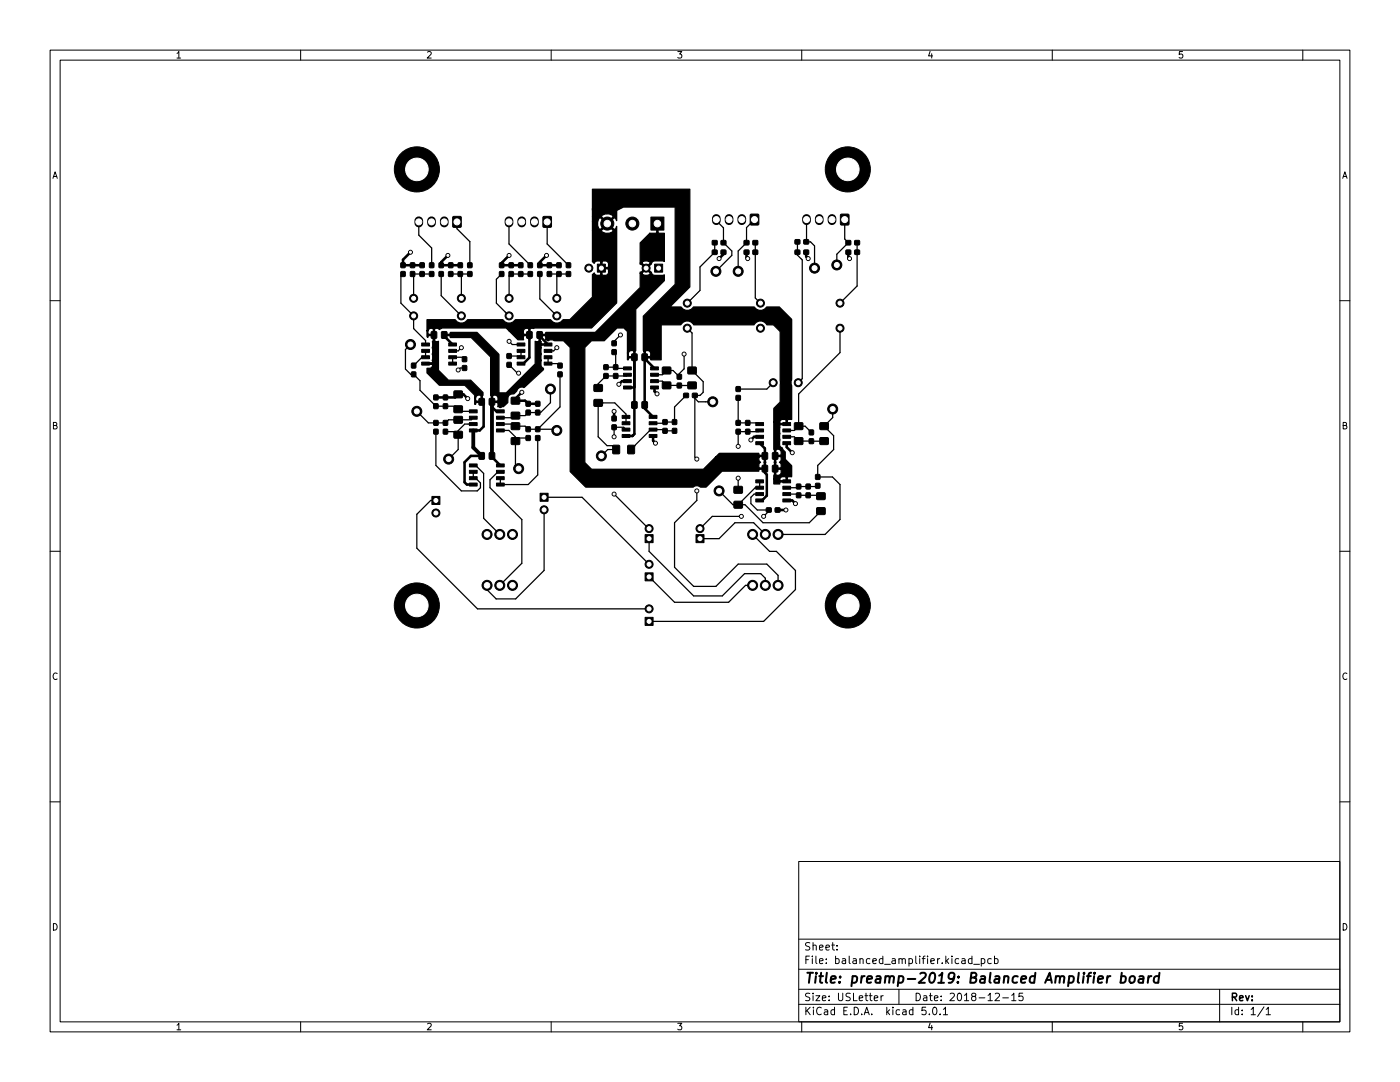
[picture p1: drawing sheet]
<svg xmlns="http://www.w3.org/2000/svg" width="279mm" height="216mm" viewBox="0 0 279 216" stroke-linecap="round" stroke-linejoin="round" font-family="sans-serif">
<defs><g id="words">
<text font-size="2.8" x="160.4" y="196.2">Title: preamp-2019: Balanced Amplifier board</text>
<g font-size="2.1">
<text x="160.4" y="189.7">Sheet:</text>
<text x="160.4" y="192.4">File: balanced_amplifier.kicad_pcb</text>
<text x="160.4" y="202.5">KiCad E.D.A. kicad 5.0.1</text>
<text x="160.4" y="199.7">Size: USLetter</text>
<text x="182.4" y="199.7">Date: 2018-12-15</text>
<text x="245.4" y="199.7">Rev:</text>
<text x="245.4" y="202.5">Id: 1/1</text>
</g>
<g font-size="1.8">
<text x="35" y="11.6">1</text>
<text x="85" y="11.6">2</text>
<text x="135" y="11.6">3</text>
<text x="185" y="11.6">4</text>
<text x="235" y="11.6">5</text>
<text x="10.3" y="35.6">A</text>
<text x="267.7" y="35.6">A</text>
<text x="10.3" y="85.7">B</text>
<text x="267.7" y="85.7">B</text>
<text x="10.3" y="135.6">C</text>
<text x="267.7" y="135.6">C</text>
<text x="10.3" y="185.7">D</text>
<text x="267.7" y="185.7">D</text>
<text x="35" y="205.6">1</text>
<text x="85" y="205.6">2</text>
<text x="135" y="205.6">3</text>
<text x="185" y="205.6">4</text>
<text x="235" y="205.6">5</text>
</g>
</g></defs>
<g fill="none" stroke="#000" stroke-width=".2">
<path d="M10 10h259.4v195.9h-259.4zM12 12h255.4v191.9h-255.4zM60 10v2M110 10v2M160 10v2M210 10v2M260 10v2M10 60h2M267.4 60h2M10 110h2M267.4 110h2M10 160h2"/>
<path d="M267.4 160h2M159.4 171.9h108v32h-108zM159.4 197.4h108M159.4 193.4h108M159.4 187.4h108M167 189.4v.2M167 188.7v.1M174.5 199.2l.7-.2-.1-.3h-.4l-.2 .2v.7h.6M175.8 198.7v1M176.3 198.7l-.5 .3M179.4 197.4v3M194 191.4l-.5-.1-.2 .3 .1 .6h.6"/>
<path d="M194 190.8v1.5M194.3 192.4h1.2M195.8 191.4l.5-.1 .2 .3-.1 .6h-.6M195.8 191.3v1.5M197.8 191.4l-.4-.1-.3 .3 .2 .6h.5M198.5 191.4l.4-.1 .3 .3-.2 .6h-.5M198.5 190.8v1.5M198.6 198.3l.6-.1 .3 .4-1 1.1h1M200.1 199.1h1.2M201.9 198.6l.4-.4v1.5M201.9 199.7h.9M204.1 198.2h-.7l-.1 .7 .2-.2 .5 .1 .2 .2-.1 .5-.2 .2-.6-.2"/>
<path d="M243.4 197.4v6.5M60 203.9v2M110 203.9v2M159.4 200.4h108M160 203.9v2M184.8 201h-.8v.7l.2-.2 .5 .1 .1 .2v.5l-.3 .2-.5-.2M185.5 202.3v.2M186.3 201h.2a.8 .8 0 0 1 .5 .7 .8 .8 0 0 1-.5 .8 1 1 0 0 1-.2-1.5zM187.6 202.3v.2M188.3 201.4l.4-.4v1.5M188.3 202.5h.8M210 203.9v2"/>
<path d="M252.3 200.9l-1.3 1.9M252.7 201.4l.4-.4v1.5M252.7 202.5h.8M260 203.9v2"/>
</g>
<path d="M223.8 194.9h.7l.2 .3-.1 .5a.66 .66 0 0 1-1 .3M223.9 194.1l-.3 2M225.6 195a.52 .52 0 0 1 .5-.2 .52 .52 0 0 1 .4 .4l-.2 .7a.52 .52 0 0 1-.5 .2 .52 .52 0 0 1-.4-.4zM227.4 194.9h.8l-.1 1.2M228.2 195.2l-.7 .1a.4 .4 0 0 0-.3 .4 .4 .4 0 0 0 .2 .4l.7-.1M229.2 194.8l-.1 1.3M229.8 194.8l-.4 .1-.2 .3M231.3 194.9a.66 .66 0 0 0-1 .3l-.1 .5 .2 .3h.8M231.4 194.1l-.3 2" fill="none" stroke="#000" stroke-width=".4"/>
<g fill="#000" stroke="#000" stroke-width=".2">
<path d="M80 54.2h.9l-.1 .9h-.8zM80 52.5h.9l-.1 .9h-.8zM81.9 52.5h.9l-.1 .9h-.8zM81.9 54.2h.9l-.1 .9h-.8zM83.8 52.5h.9l-.1 .9h-.8zM83.8 54.2h.9l-.1 .9h-.8zM85.7 54.2h.9l-.1 .9h-.8zM85.7 52.5h.9l-.1 .9h-.8zM87.6 54.2h.9l-.1 .9h-.8zM87.6 52.5h.9l-.1 .9h-.8zM89.5 54.2h.9l-.1 .9h-.8zM89.5 52.5h.9l-.1 .9h-.8z"/>
<path d="M90.4 43.2l1.6 .1 .1 1.8-.1 .2h-1.6zM91.5 52.5h.8l-.1 .9h-.8zM91.5 54.2h.8l-.1 .9h-.8zM93.4 52.5h.8v.9h-.9zM93.4 54.2h.8v.9h-.9zM99.7 52.5h.8v.9h-.8zM99.7 54.2h.8v.9h-.8zM101.6 52.5h.8v.9h-.8zM101.6 54.2h.8v.9h-.8zM103.5 54.2h.8v.9h-.8zM103.5 52.5h.8v.9h-.8zM105.4 54.2h.9l-.1 .9h-.8z"/>
<path d="M105.4 52.5h.9l-.1 .9h-.8zM107.3 54.2h.9l-.1 .9h-.8zM107.3 52.5h.9l-.1 .9h-.8zM108.4 43.2l1.6 .1v2h-1.6zM109.2 54.2h.9l-.1 .9h-.8zM109.2 52.5h.9l-.1 .9h-.8zM111.1 54.2h.9l-.1 .9h-.8zM111.1 52.5h.9l-.1 .9h-.8zM113 52.5h.9l-.1 .9h-.8zM113 54.2h.9l-.1 .9h-.8zM119.2 52.7h1.6v1.6h-1.6zM130.6 52.7h1.6v1.6h-1.6z"/>
<path d="M129.9 43.3h2.6v2.6h-2.6zM142.2 49.9h.9v.8l-.9 .1zM142.2 48h.9v.8h-.9zM143.9 49.9h.9l.1 .8-1 .1zM143.9 48h.9l.1 .8h-1zM148.5 49.9h.9l.1 .8-1 .1zM148.5 48h.9l.1 .8h-1zM150.3 49.9h.9v.8l-.9 .1zM150.3 48h.9v.8h-.9zM149.8 42.8h1.6v2.1l-1.6-.1zM158.7 49.9h.9v.8l-.9 .1zM158.7 47.9l.9-.1v.8l-.9 .1z"/>
<path d="M160.4 49.9h.9l.1 .8-.9 .1zM160.4 47.9l.9-.1 .1 .8-.9 .1zM167.8 42.8h1.6v2.1l-1.6-.1zM168.8 49.9h.9l.1 .8-.9 .1zM168.8 48h.9l.1 .8h-.9zM170.6 49.9h.9v.8l-.9 .1zM170.6 48h.9v.8h-.9zM82.1 72.5h.9l-.1 .9h-.8zM82.1 74.2l.9 .1-.1 .9-.8-.1zM84.2 68.4h1.5v.6h-1.5zM84.2 69.7h1.5v.6h-1.5zM84.2 71h1.5v.6h-1.5z"/>
<path d="M84.2 72.3h1.5v.6h-1.5zM86.1 66.2h1v1.3l-1-.1zM86.6 78.8l.8 .1v.9l-.8-.1zM88.2 66.2h1l-.1 1.3-1-.1zM88.5 78.8l.8 .1v.9l-.8-.1zM89.6 72.3h1.5v.6h-1.5zM89.6 71h1.5v.6h-1.5zM89.6 69.7h1.5v.6h-1.5zM89.6 68.4h1.5v.6h-1.5zM90.6 78h1.6l.1 1.3h-1.6zM92.3 73h.8v.9h-.8zM92.3 71.2h.8v1l-.8-.1z"/>
<path d="M95.6 79.5l1 .1v1.2h-1zM97.7 79.5l1 .1v1.2h-1zM101.2 72.3l.8 .1v.9l-.8-.1zM101.2 70.6h.8v.9h-.8zM102.1 79.3h1.6v1.3h-1.6zM103.2 72.3h1.6v.6h-1.6zM103.2 71h1.6v.6h-1.6zM103.2 69.7h1.6v.6h-1.6zM103.2 68.4h1.6v.6h-1.6zM105.2 66.2h1l-.1 1.3-1-.1zM107.2 66.2h1v1.3l-1-.1zM108.6 68.4h1.6v.6h-1.6z"/>
<path d="M108.6 69.7h1.6v.6h-1.6zM108.6 71h1.6v.6h-1.6zM108.6 72.3h1.6v.6h-1.6zM111.4 72.5h.8l-.1 .9h-.8zM111.4 74.2l.8 .1-.1 .9-.8-.1zM118.6 79.8l1.6-.1v1.3h-1.6zM118.6 76.8h1.6v1.2l-1.6 .1zM120.5 72.8h.9l-.1 .9h-.8zM120.5 74.6h.9l-.1 .9h-.8zM122.1 69.8h.9l-.1 .9h-.8zM122.1 68l.9 .1-.1 .9-.8-.1zM122.5 74.6h.8v.9h-.8z"/>
<path d="M122.5 72.8h.8v.9h-.8zM124.4 77h1.6v.6h-1.6zM124.4 75.7h1.6v.6h-1.6zM124.4 74.5h1.6v.6h-1.6zM124.4 73.2h1.6v.6h-1.6zM126.1 70.7h1v1.2h-1zM128.2 70.7h1l-.1 1.2h-1zM129.8 73.2h1.6v.6h-1.6zM129.8 74.5h1.6v.6h-1.6zM129.8 75.7h1.6v.6h-1.6zM129.8 77h1.6v.6h-1.6zM132.2 76.3l1.6-.1 .1 1.3-1.6 .1z"/>
<path d="M132.2 73.3h1.6l.1 1.2-1.6 .1zM135.2 74.7h.8v.9h-.8zM135.2 76.5h.8v.9h-.8zM136.5 78.5h.9v.8h-.9zM137.3 76.3l1.6-.1v1.3l-1.6 .1zM137.3 73.3h1.6v1.2l-1.6 .1zM138.2 78.5h.9v.8h-.9zM146.9 78.9h.8v1l-.8-.1zM146.9 77.2h.8v.9h-.8zM86.2 99.1h1.6v1.6h-1.6zM86.6 83.9h.8v1l-.8-.1zM86.6 85.7h.8v.9h-.8z"/>
<path d="M86.6 80.6h.8v.9h-.8zM88.5 83.9h.8v1l-.8-.1zM88.5 85.7h.8v.9h-.8zM88.5 80.6h.8v.9h-.8zM90.6 83.1h1.6l.1 1.3h-1.6zM90.6 86.1h1.6l.1 1.3h-1.6zM90.6 81h1.6l.1 1.3h-1.6zM93.7 85.6h1.5v.6h-1.5zM93.7 84.3h1.5v.6h-1.5zM93.7 83.1h1.5v.6h-1.5zM93.7 81.8h1.5v.6h-1.5zM93.7 92.6h1.5v.6h-1.5z"/>
<path d="M93.7 93.8h1.5v.6h-1.5zM93.7 95.1h1.5v.6h-1.5zM93.7 96.4h1.5v.6h-1.5zM95.6 90.3l1 .1v1.2h-1zM97.7 90.3l1 .1v1.2h-1zM99.1 81.8h1.5v.6h-1.5zM99.1 83.1h1.5v.6h-1.5zM99.1 84.3h1.5v.6h-1.5zM99.1 85.6h1.5v.6h-1.5zM99.1 96.4h1.5v.6h-1.5zM99.1 95.1h1.5v.6h-1.5zM99.1 93.8h1.5v.6h-1.5z"/>
<path d="M99.1 92.6h1.5v.6h-1.5zM102.1 87.4h1.6v1.2l-1.6 .1zM102.1 84.4h1.6v1.3h-1.6zM102.1 82.3h1.6v1.3h-1.6zM105 86.9l.8 .1v.9l-.8-.1zM105 85.2h.8v.9h-.8zM105 81.9h.8v.9h-.8zM105 80.1h.8v.9h-.8zM106.9 86.9l.8 .1v.9l-.8-.1zM106.9 85.2h.8v.9h-.8zM106.9 80.1h.8v.9h-.8zM106.9 81.9h.8v.9h-.8z"/>
<path d="M107.8 98.4h1.6v1.6h-1.6zM122.1 84.8h.9l-.1 .9h-.8zM122.1 83l.9 .1-.1 .9-.8-.1zM122.3 88.9h1.3v1.6h-1.3zM124.2 82.9h1.5v.6h-1.5zM124.2 84.2h1.5v.6h-1.5zM124.2 85.4h1.5v.6h-1.5zM124.2 86.7h1.5v.6h-1.5zM125.3 88.9h1.3v1.6h-1.3zM126.1 80.2h1v1.3l-1-.1zM128.2 80.2h1l-.1 1.3-1-.1zM129.6 86.7h1.5v.6h-1.5z"/>
<path d="M129.6 85.4h1.5v.6h-1.5zM129.6 84.2h1.5v.6h-1.5zM129.6 82.9h1.5v.6h-1.5zM132.3 83.8h.8v.9h-.8zM132.3 85.5h.8v.9h-.8zM134.2 85.5h.8v.9h-.8zM134.2 83.8h.8v.9h-.8zM146.9 85.7h.8v.9h-.8zM146.9 83.9h.8v1l-.8-.1zM146.5 97.1h1.6v1.3h-1.6zM148.8 85.7h.8v.9h-.8zM148.8 83.9h.8v1l-.8-.1z"/>
<path d="M150.8 95.8h1.6v.6h-1.6zM150.8 97h1.6v.6h-1.6zM150.8 98.3h1.6v.6h-1.6zM150.8 88.1h1.6v.6h-1.6zM150.8 86.9h1.6v.6h-1.6zM150.8 85.6h1.6v.6h-1.6zM150.8 84.3h1.6v.6h-1.6zM152.1 92.9h1.1l-.1 1.3-1-.1zM152.1 90.3l1.1 .1-.1 1.2h-1zM154.2 92.9h1v1.3l-1-.1zM154.2 90.3l1 .1v1.2h-1zM156.2 98.3h1.6v.6h-1.6z"/>
<path d="M156.2 97h1.6v.6h-1.6zM156.2 95.8h1.6v.6h-1.6zM156.2 84.3h1.6v.6h-1.6zM156.2 85.6h1.6v.6h-1.6zM156.2 86.9h1.6v.6h-1.6zM156.2 88.1h1.6v.6h-1.6zM159 96.6h.8v1l-.8-.1zM159 98.4h.8v.9h-.8zM158.6 87.4h1.6v1.2l-1.6 .1zM158.6 84.4h1.6v1.3h-1.6zM160.9 96.6h.8v1l-.8-.1zM160.9 98.4h.8v.9h-.8z"/>
<path d="M161.5 87.6h.8v.9h-.8zM161.5 85.8h.8v1l-.8-.1zM162.8 96.5h.8v.9h-.8zM162.8 94.7h.8v.9h-.8zM163 98.4h1.6v1.2l-1.6 .1zM163.7 87.4h1.5l.1 1.2-1.6 .1zM163.7 84.4h1.5l.1 1.3h-1.6zM128.7 114.3h1.6v1.6h-1.6zM128.7 106.7h1.6v1.6h-1.6zM138.9 106.7h1.6v1.6h-1.6zM146.5 100.1h1.6v1.2l-1.6 .1zM150.8 99.6h1.6v.6h-1.6z"/>
<path d="M153 101.4l.9-.1v.9h-.9zM154.7 101.4l.9-.1 .1 .9h-1zM156.2 99.6h1.6v.6h-1.6zM163 101.3h1.6v1.3h-1.6zM128.7 123.2h1.6v1.6h-1.6z"/>
<circle cx="83.2" cy="33.8" r="4.5"/>
<circle cx="169.2" cy="33.8" r="4.5"/>
<circle cx="81.9" cy="50.3" r=".4"/>
<circle cx="82.5" cy="59.5" r=".8"/>
<circle cx="89.4" cy="51" r=".4"/>
<circle cx="92.1" cy="59.5" r=".8"/>
<circle cx="101.6" cy="51" r=".4"/>
<circle cx="101.6" cy="59.5" r=".8"/>
<circle cx="109.1" cy="51" r=".4"/>
<circle cx="111.1" cy="59.5" r=".8"/>
<circle cx="117.5" cy="53.5" r=".8"/>
<circle cx="121.2" cy="44.6" r="1.3"/>
<circle cx="126.2" cy="44.6" r="1.3"/>
<circle cx="128.9" cy="53.5" r=".8"/>
<circle cx="142.9" cy="54.1" r="1"/>
<circle cx="143.5" cy="51.6" r=".4"/>
<circle cx="147.3" cy="54.1" r="1"/>
<circle cx="149.2" cy="51.6" r=".4"/>
<circle cx="161.3" cy="51.6" r=".4"/>
<circle cx="162.6" cy="53.5" r="1"/>
<circle cx="167" cy="52.9" r="1"/>
<circle cx="169.5" cy="51.6" r=".4"/>
<circle cx="81.9" cy="68.7" r="1"/>
<circle cx="82.5" cy="63" r=".8"/>
<circle cx="91.4" cy="73.8" r=".4"/>
<circle cx="92.1" cy="63" r=".8"/>
<circle cx="92.1" cy="69.4" r=".4"/>
<circle cx="93.3" cy="79.5" r=".4"/>
<circle cx="101.6" cy="63" r=".8"/>
<circle cx="101.6" cy="68.1" r=".4"/>
<circle cx="103.5" cy="74.5" r=".4"/>
<circle cx="104.1" cy="78.3" r=".4"/>
<circle cx="109.9" cy="77.6" r="1"/>
<circle cx="111.1" cy="63" r=".8"/>
<circle cx="111.1" cy="69.4" r=".4"/>
<circle cx="123.5" cy="76.7" r=".4"/>
<circle cx="123.8" cy="66.8" r=".4"/>
<circle cx="131.1" cy="78.6" r=".4"/>
<circle cx="136.5" cy="70.7" r=".4"/>
<circle cx="137.2" cy="65.5" r=".8"/>
<circle cx="137.2" cy="60.5" r=".8"/>
<circle cx="151.8" cy="65.5" r=".8"/>
<circle cx="151.8" cy="60.5" r=".8"/>
<circle cx="154.3" cy="76.4" r=".8"/>
<circle cx="159.3" cy="76.4" r=".8"/>
<circle cx="167.6" cy="65.5" r=".8"/>
<circle cx="167.6" cy="60.5" r=".8"/>
<circle cx="83.2" cy="82.1" r="1"/>
<circle cx="89.5" cy="91.6" r="1"/>
<circle cx="103.5" cy="93.5" r="1"/>
<circle cx="111.1" cy="85.9" r="1"/>
<circle cx="120" cy="91" r="1"/>
<circle cx="122.6" cy="82.1" r=".4"/>
<circle cx="122.6" cy="87.2" r=".4"/>
<circle cx="122.6" cy="98.6" r=".4"/>
<circle cx="130.8" cy="88.4" r=".4"/>
<circle cx="139.1" cy="91.6" r=".4"/>
<circle cx="139.1" cy="98" r=".4"/>
<circle cx="142.2" cy="80.2" r="1"/>
<circle cx="143.5" cy="98" r="1"/>
<circle cx="147.3" cy="89.1" r=".4"/>
<circle cx="147.3" cy="95.4" r=".4"/>
<circle cx="149.9" cy="87.8" r=".4"/>
<circle cx="158.1" cy="90.3" r=".4"/>
<circle cx="166.2" cy="81.6" r="1"/>
<circle cx="87" cy="102.4" r=".8"/>
<circle cx="97.2" cy="116.8" r="1"/>
<circle cx="97.2" cy="106.6" r="1"/>
<circle cx="99.7" cy="116.8" r="1"/>
<circle cx="99.7" cy="106.6" r="1"/>
<circle cx="102.3" cy="116.8" r="1"/>
<circle cx="102.3" cy="106.6" r="1"/>
<circle cx="108.6" cy="101.7" r=".8"/>
<circle cx="129.5" cy="105.5" r=".8"/>
<circle cx="129.5" cy="112.6" r=".8"/>
<circle cx="139.7" cy="105.5" r=".8"/>
<circle cx="148" cy="103" r=".4"/>
<circle cx="150.2" cy="116.8" r="1"/>
<circle cx="150.2" cy="106.6" r="1"/>
<circle cx="152.4" cy="103" r=".4"/>
<circle cx="152.7" cy="116.8" r="1"/>
<circle cx="152.7" cy="106.6" r="1"/>
<circle cx="155.3" cy="116.8" r="1"/>
<circle cx="155.3" cy="106.6" r="1"/>
<circle cx="156.8" cy="101.8" r=".4"/>
<circle cx="158.7" cy="100.5" r=".4"/>
<circle cx="83.2" cy="120.8" r="4.5"/>
<circle cx="129.5" cy="121.5" r=".8"/>
<circle cx="169.2" cy="120.8" r="4.5"/>
</g>
<path d="M83.6 44v.5M86.1 44v.5M88.7 44v.5M101.6 44v.5M104.1 44v.5M106.7 44v.5M143 43.6v.4M145.5 43.6v.4M148 43.6v.4M161 43.6v.4M163.5 43.6v.4M166 43.6v.4" fill="none" stroke="#000" stroke-width="1.7"/>
<g fill="none" stroke="#000" stroke-width=".25">
<path d="M80.4 54.7l-.4 .4v5.4l2.5 2.5v2.6l2.4 2.4v.7M83.6 44.3v2.6l2.5 2.6v3.4M86.1 54.7h-3.8l.2 .2v4.6M88.1 54.7v4.3l4 4M90 54.7h3.8M91.2 44.3v1.3l2.6 2.6v4.7M91.9 54.7l.2 .2v4.6M100.1 54.7l-1 1v4.8l2.5 2.5M101.6 44.3v4.4l4.2 4.2M105.8 54.7h-3.8l-.4 .4v4.4M107.7 54.7v4.9l3.4 3.4M109.2 44.3v4.4l4.3 4.2"/>
<path d="M109.6 54.7h3.9M111.5 54.7l-.4 .4v4.4M142.6 48.4v1.9l-2.9 3v4.7l-2.5 2.5M143 43.8v.2l1.4 1.5v2.9l1.6 1.7v.9l-3.1 3.1M148.6 48l.4 .4M149 48.4l-1.7 1.7v4M150.6 43.8l-1.6 1.6v3M150.7 48.4v11.1l1.1 1M159.1 48.3v2.6l1 1v23.7l-.8 .8M161 43.8l-.1 4.5h.9l.8 .8v4.4M168.6 43.8v3.9l.7 .7-2.3 2.3v2.2M171.1 48.4v8.7l-3.5 3.4"/>
<path d="M81.9 68.7l-1 1v3.9l1.1 1.1h.5l1.3 1.3v1.9l3.2 3.1h3.8l1.1 1.1h2.6M84.9 70v1.3h-.7l-1.7 1.7M92.1 69.4l-.7 .6h-1.1M92.7 73.4h-.9l-.4 .4M92.7 71.7l-.4-.4h-2v1.3M101.6 72.8l1.7 1.7h.2M101.6 68.1l.6 .6h1.8M101.6 71h2.1l.3 .3M104 70v1.3M104 71.3l-.2 .1M109.4 71.3v1.3h2l.4 .4M109.9 77.6v2.8l-2 1.9h-2.5l-.6 .6h-1.9l-.4 .5h-2.6"/>
<path d="M111.1 69.4l-.6 .6h-1.1M111.8 74.7v6.5l-4.5 4.5M120.9 73.3h2M122.6 70.3l.3 .3v2.7M122.9 73.3l.2 .2h2.1l.2-.2M123.8 66.8l-1.2 1.3v.4M125.2 74.8l-.2 .2h-4.1l-1.5 1.6v.8M130.6 76h1.6l.8 .9h5.1M136.5 70.7v2.9l-.9 .9v.7l-1.3-1.3h-1.3l-.8 .9h-1.6M136.9 78.9l-2.3 2.3v3h-1.9l-.2 .3h-2.2M137.2 65.5l.9 .9v7.5l2.2 2.2v2.2l-.6 .6h-1v12.3l.4 .4M138.7 79.5l.7 .7h2.8"/>
<path d="M147.3 79.4v5h4.1l.2 .2M154.3 76.4l-1.3 1.2h-5.7M167.6 65.5v4.9l-8.2 8.2v6.4M83.2 82.1l2.3 2.3h3.4l.6-.6h4.5l.5-.4M87 99.9h-1.1l-2.7 2.7v6.8l12.1 12.1h34.2M87 86.1v6.8l5.1 5.1h3.1l.7-.7v-.9l-1-1h-.4v-1.3M88.9 86.1h1.9l.6 .6M94.5 84.6h-1.8l-1.3 1.3v3.8l-1.9 1.9M94.5 92.9h.4l1.6 1.6v8.9l3.2 3.2M99.9 85.9h1.7l1.3 1.3v5.7l.6 .6M99.9 84.6h2.6l.4 .4h1.9l.6 .7h5.5l.2 .2M99.9 94.1h-.5l-1.6 1.6v1.6l6.3 6.4v8.7l-4.4 4.4"/>
<path d="M105.4 87.4h-1.9l-.6 .6M107.3 87.4v7.4l-1.9 1.9h-5.5v-1.3M108.6 99.2h7.6l13.3 13.4M122.6 98.6l6.9 6.9M124.9 85.7l-.4-.4h-1.9v1.9M124.9 84.5v-1.9l-2.2-2.2h-3.3v6.8l1.7 1.7h1.1l.8 .8h-1.7l-1.3 1.3M134.6 86h-1.9l-.2-.3h-2.6l-4 4M139.1 98v1.9l-4.5 4.4v8.9l3.8 3.8h4.5l4.4-4.4h5.7l2.3 2.2v2M143.5 98l2.8 2.7h2.4l3.6 3.6h9.2l2.3-2.3M147.3 95.4v2.3M151.6 85.9l-.2 .2h-4.1v3M151.6 98.6h-1.1l-.6 .6v1.3l1.2 1.3h2.3v.2l-1 1"/>
<path d="M151.6 96.1v1.2h-.9l-3.4 3.4M157 98.6h2.1l.3 .2h4.3l.1 .2M157 87.2h1.5l.9 .8h5M159.4 85l-.9 .9h-1.5M159.4 85h1.3l1.2 1.3M161.9 88h.1M163.2 96.9l-.2 .2h-3.6l-.3 .2h-2.1M164.5 88h-.1M165.8 82l.4-.4v1.7l-1.7 1.7 1.9 1.9v2.8l-3.2 3.2v2.3h2.9l1.5 1.5v7l-2.9 2.9h-9.4M99.7 106.2v.6M108.6 101.7v12.1l-5.7 5.7h-3.9l-1.8-1.9v-.8M129.5 107.5v2.5l8.9 8.9h5.7l4.5-4.4h3.2l.9 .9v1.4"/>
<path d="M129.5 115.1l5.1 5.1h10.8l3.4-3.4h1.4M148 103h-5.9l-2.4 2.5M150.2 106.6l3.4 3.4h1.3l3.8 3.8v3.8l-6.3 6.4h-22.9M152.7 106.6l-2.3-2.3h-3.7l-3.2 3.2h-3.8"/>
</g>
<g fill="none" stroke="#000" stroke-width=".51">
<path d="M81.9 50.3l-1.5 1.5v1.1h3.8M89.4 51l-1.3 1.3v.6h3.8M101.6 51l-1.5 1.4v.5h3.8M109.1 51l-1.4 1.3v.6h3.8M128.9 53.5h.1M144.4 50.3v.4l-.9 .9M149 50.3v1.1l.2 .2M160.9 50.3v.9l.4 .4M169.3 50.3v1.1l.2 .2M84.9 72.6h1.3M86.6 66.8v1.6l.4 .3M87 79.3h3.8l.6-.6h1.1l.8 .8"/>
<path d="M88.7 66.8v.3l1.6 1.6M104.1 78.3l-1.2 1.2v.5h1.9l.6 .6h1.9M105.7 66.8v4.6l-1.2 1.2h-1M107.7 66.8v.3l1.7 1.6M125.2 76h-1.1l-.6 .7M126.6 71.3v15.3l-.4 .4h-1.3M126.6 77.2l-.1 .1h-1.8M128.7 71.5l1.9 2M128.7 71.3v10.2l1.6 1.7M130.6 77.3v.8l.5 .5M96.1 80.2l.4 .4v4.5l-.8 .8h-1.2M96.1 91h-2.1l-1.3 1.2v4l.5 .5h1.3"/>
<path d="M98.2 80.2v1l.9 .9h.8M98.2 91v.2l1.7 1.7M122.6 82.1v1.4M130.3 87v1l.5 .4M151.6 87.2h-1.1l-.6 .6M151.6 88.4l1 1.1v1.5M152.6 93.5v.8l.4 .4v4.2l-.9 1h-.5M157 88.4v.8l1.1 1.1M157 99.9h1.1l.6 .6M155.2 101.8h1.6"/>
</g>
<path d="M94.5 85.9v3.4l1.6 1.7M98.2 80.2v10.8" fill="none" stroke="#000" stroke-width=".76"/>
<path d="M85.2 63.8h5.6a1.44 1.44 0 0 0 2.5 0h7.1a1.44 1.44 0 0 0 2.4 0h7.1a1.44 1.44 0 0 0 2.5 0h1.4l4.4-4.5v-4.5l.4-.3 .3 .3 .8 .1 .2-.1v-1.2h.2v1.2l.2 .1h.6l.5-.2 .1-.9-.2-.2h-1.4v-1.4h.2v1.2h1.2l.2-.2v-.6l-.3-.4-.9-.1-.4 .1-.2-.1h-.6l-.5 .5-.4-.3v-6.3h1.8l.1 .3a1.57 1.57 0 0 0 2.3-.3l-1.2-1.2-1.2 1.2h-1.8v-1.7h1.1v.7l.2 .7 .3 .1 1.2-1.2-1.2-1.2-.3 .2-.2 .7h-1.1v-1.1h1.8l1.2 1.2 1.2-1.2-.1-.3a1.57 1.57 0 0 0-2.3 .3h-1.8v-1.6h4.9v2.4l-.2-.4-.3-.2-1.2 1.2 1.2 1.2 .3-.1 .2-.5v15.2l-5 5-12.2 .1-.1 .2v1.3h-1.2l-.2 .1 .1 .7h-1.1l-1.8-1.8h2.8v.6l.2 .1h.9v-1l-.1-.2a.71 .71 0 0 0-1 .5h-2.8l-.6-.6h-12.7l-.6 .4-.4-.3h-.4l-.2 .2v2.3l.2 .2 .6-.1v5.8l2 1.9 4.4 .1 2.5 2.4-.1 2h-1.2l-.2 .4h-.2v-1.4h.2v.6l.2 .1h.9v-1l-.2-.2a.71 .71 0 0 0-.9 .5h-.2v-.5l-1.9-1.9h-5.1l-2.5-2.5v-.9h.6a.49 .49 0 0 0 .4-.8h-1v-.3h1l.1-.1-.1-2.9 .1-1.2 .2-.2v-1h-.9l-.2 .3-.2-.1v-1.2h.2v.6l.2 .1h.9v-1l-.2-.2a.71 .71 0 0 0-.9 .5h-.2zM88.5 66.8l1.2-.1 .2-.4h5.3l4.4 4.4v7.6l.1 .1h1.3l5.8-5.8v-4.5l.6 .1 .2-.2v-1.3h1.2l.1-.4h9.9l8.9-8.9 .1-2.9h.3l.1 .3a1.05 1.05 0 0 0 1.6-.3l-.9-.8-.8 .8h-.3v-.2h.1l.9-.8-.9-.8h-.1v-.2h.3l.8 .8 .9-.8-.1-.2a1.05 1.05 0 0 0-1.6 .2h-.3v-4l1.9-2 1.2 .1 .2-.2v-1.9h.2v1.9l.2 .2h1.1v5.6l-2-.1a.64 .64 0 0 0-.6 .6l-.9 .8 .9 .8a.64 .64 0 0 0 .6 .7l2-.2v1.2l-5.7 5.7-.1 9.7h-1.2l-.2 .4h-.2v-1.3h.2v.5l.2 .2h.9v-1.1l-.2-.1a.71 .71 0 0 0-.9 .5h-.2v-4.3l-.7-.8-1.4 .1-2.5 2.5h-2.5l-1.4 1.3v23l1.4 1.3h22.2l2.5-2.3h8.6v.5l.4 .4-.4 .5v.5l.2 .2h.9v-2.3h-.9l-.2 .2h-8.6l.8-.8h7.8l.2 .3h1.2v2.9l-1.2-.1-.2 .4h-7.3l-3.2 3.2h-1.1a.98 .98 0 0 0-1.4 0h-21.5l-3.1-3.1v-24.8l-1.4-1.3h-1.8l-.3-.2h-.6l-.4 .2-.4-.2v-.7l-.1-.1h-1l.2 1.5 .1 .1h.4v.3h-.4l-.1 .1v3a1.23 1.23 0 0 0 .4 1.5l.1 .3-3.9 3.5a1.02 1.02 0 0 0-1.5 .7l-.5 .6a.98 .98 0 0 0-1.3 .9v.8l-.8 .8-.8 .2-.4-.2 .1-.6-.2-.2h-1.2l.1-1.3h.2v1h.9l.2-.1v-.6a.71 .71 0 0 0-.9-.5l-.2 .2-.4-.1v-7.7l-3.9-3.8-4.1-.1-.2-.3h-1.2zM118.2 37.8h19.5v19.5l-3.8 3.8 .1 .2h1.9a1.44 1.44 0 0 0 2.5 0h12.1a1.44 1.44 0 0 0 2.5 0h2.5l2.5 2.4v12.1l-.1 .3 .1 .8v6.8h-.7l-.2 .1v1l-1.3-.1-.2 .2v3a1.23 1.23 0 0 0 .4 1.4l.7 .9v1.5l1.3 1.2v2.2h-.7l-.2 .2v.9h-1.3l-.2 .1v.3h-1.2v-1h1.2l.2 .3h1.1v-.6l-.2-.2-.8 .1-.3 .4h-1.2l.2-2h.2v1.1l.2 .1a.71 .71 0 0 0 .9-.5v-.5l-.2-.2h-1.2v-1.4l.1-1.1h.2v2.3h.9l.2-.2v-.5l-.3-.5 .3-.4v-.5l-.2-.2h-1.2l.1-1.3h.2v1h.9l.2-.1v-.6a.71 .71 0 0 0-.9-.5l-.2 .2-.4-.1v-5.5h1.2l.2 .3h1.1v-.7l-.2-.1-.8 .1-.3 .4h-1.2v-2.7l1.3-1.3v-14l-1.3-1.4h-1.4a1.42 1.42 0 0 0-1.2-.8 1.42 1.42 0 0 0-1.3 .8h-12.1a1.42 1.42 0 0 0-1.2-.8 1.42 1.42 0 0 0-1.3 .8h-3.9v7h-2.1l-.2-.4h-1.2v-1.3h.3v1.1h.9l.2-.2v-.5a.71 .71 0 0 0-1-.5l-.1 .1-.4-.1v-6.9l6.3-6.4v-15.3l-10.2-.1-1.3 .6h-5z" fill="#000" stroke="#000" stroke-width=".25"/>
<g fill="#fff" stroke="#fff" stroke-width=".2">
<circle cx="81.9" cy="50.3" r=".2"/>
<circle cx="89.4" cy="51" r=".2"/>
<circle cx="101.6" cy="51" r=".2"/>
<circle cx="109.1" cy="51" r=".2"/>
<circle cx="104.1" cy="78.3" r=".2"/>
<circle cx="93.3" cy="79.5" r=".2"/>
<circle cx="122.6" cy="82.1" r=".2"/>
<circle cx="130.8" cy="88.4" r=".2"/>
<circle cx="131.1" cy="78.6" r=".2"/>
<circle cx="123.5" cy="76.7" r=".2"/>
<circle cx="149.2" cy="51.6" r=".2"/>
<circle cx="143.5" cy="51.6" r=".2"/>
<circle cx="169.5" cy="51.6" r=".2"/>
<circle cx="161.3" cy="51.6" r=".2"/>
<circle cx="158.1" cy="90.3" r=".2"/>
<circle cx="149.9" cy="87.8" r=".2"/>
<circle cx="158.8" cy="100.5" r=".2"/>
<circle cx="156.8" cy="101.8" r=".2"/>
<circle cx="103.5" cy="74.5" r=".2"/>
<circle cx="91.4" cy="73.8" r=".2"/>
<circle cx="122.6" cy="87.2" r=".2"/>
<circle cx="122.6" cy="98.6" r=".2"/>
<circle cx="136.5" cy="70.6" r=".2"/>
<circle cx="152.4" cy="103" r=".2"/>
<circle cx="148" cy="103" r=".2"/>
<circle cx="147.3" cy="89.1" r=".2"/>
<circle cx="147.3" cy="95.4" r=".2"/>
<circle cx="111.1" cy="69.4" r=".2"/>
<circle cx="101.6" cy="68.1" r=".2"/>
<circle cx="92.1" cy="69.4" r=".2"/>
<circle cx="123.8" cy="66.8" r=".2"/>
<circle cx="139.1" cy="91.6" r=".2"/>
<circle cx="139.1" cy="98" r=".2"/>
<circle cx="139.7" cy="107.5" r=".4"/>
<circle cx="139.7" cy="105.5" r=".4"/>
<circle cx="108.6" cy="101.7" r=".4"/>
<circle cx="108.6" cy="99.2" r=".4"/>
<circle cx="155.3" cy="116.8" r=".55"/>
<circle cx="152.7" cy="116.8" r=".55"/>
<circle cx="150.2" cy="116.8" r=".55"/>
<circle cx="155.3" cy="106.6" r=".55"/>
<circle cx="152.7" cy="106.6" r=".55"/>
<circle cx="150.2" cy="106.6" r=".55"/>
<circle cx="87" cy="99.9" r=".4"/>
<circle cx="87" cy="102.4" r=".4"/>
<circle cx="129.5" cy="112.6" r=".4"/>
<circle cx="129.5" cy="115.1" r=".4"/>
<circle cx="129.5" cy="105.5" r=".4"/>
<circle cx="129.5" cy="107.5" r=".4"/>
<circle cx="129.5" cy="124" r=".4"/>
<circle cx="129.5" cy="121.5" r=".4"/>
<circle cx="120" cy="53.5" r=".4"/>
<circle cx="117.5" cy="53.5" r=".4"/>
<circle cx="128.9" cy="53.5" r=".4"/>
<circle cx="131.4" cy="53.5" r=".4"/>
<circle cx="101.6" cy="44.3" r=".6"/>
<circle cx="104.1" cy="44.3" r=".6"/>
<circle cx="106.7" cy="44.3" r=".6"/>
<circle cx="109.2" cy="44.3" r=".6"/>
<circle cx="91.2" cy="44.3" r=".6"/>
<circle cx="88.7" cy="44.3" r=".6"/>
<circle cx="86.1" cy="44.3" r=".6"/>
<circle cx="83.6" cy="44.3" r=".6"/>
<circle cx="131.2" cy="44.6" r=".65"/>
<circle cx="126.2" cy="44.6" r=".65"/>
<circle cx="121.2" cy="44.6" r=".65"/>
<circle cx="143" cy="43.8" r=".6"/>
<circle cx="145.5" cy="43.8" r=".6"/>
<circle cx="148" cy="43.8" r=".6"/>
<circle cx="150.6" cy="43.8" r=".6"/>
<circle cx="168.6" cy="43.8" r=".6"/>
<circle cx="166" cy="43.8" r=".6"/>
<circle cx="163.5" cy="43.8" r=".6"/>
<circle cx="161" cy="43.8" r=".6"/>
<circle cx="97.2" cy="106.6" r=".56"/>
<circle cx="99.7" cy="106.6" r=".56"/>
<circle cx="102.3" cy="106.6" r=".56"/>
<circle cx="97.2" cy="116.8" r=".56"/>
<circle cx="99.7" cy="116.8" r=".56"/>
<circle cx="102.3" cy="116.8" r=".56"/>
<circle cx="111.1" cy="85.9" r=".5"/>
<circle cx="109.9" cy="77.6" r=".5"/>
<circle cx="103.5" cy="93.5" r=".5"/>
<circle cx="83.2" cy="82.1" r=".5"/>
<circle cx="81.9" cy="68.7" r=".5"/>
<circle cx="89.5" cy="91.6" r=".5"/>
<circle cx="142.2" cy="80.2" r=".5"/>
<circle cx="120" cy="91" r=".5"/>
<circle cx="142.9" cy="54.1" r=".5"/>
<circle cx="147.3" cy="54.1" r=".5"/>
<circle cx="166.2" cy="81.6" r=".5"/>
<circle cx="143.5" cy="98" r=".5"/>
<circle cx="162.6" cy="53.5" r=".5"/>
<circle cx="167" cy="52.9" r=".5"/>
<circle cx="111.1" cy="59.5" r=".4"/>
<circle cx="111.1" cy="63" r=".4"/>
<circle cx="101.6" cy="59.5" r=".4"/>
<circle cx="101.6" cy="63" r=".4"/>
<circle cx="92.1" cy="63" r=".4"/>
<circle cx="92.1" cy="59.5" r=".4"/>
<circle cx="82.5" cy="63" r=".4"/>
<circle cx="82.5" cy="59.5" r=".4"/>
<circle cx="137.2" cy="65.5" r=".4"/>
<circle cx="137.2" cy="60.5" r=".4"/>
<circle cx="151.8" cy="60.5" r=".4"/>
<circle cx="151.8" cy="65.5" r=".4"/>
<circle cx="159.3" cy="76.4" r=".4"/>
<circle cx="154.3" cy="76.4" r=".4"/>
<circle cx="167.6" cy="65.5" r=".4"/>
<circle cx="167.6" cy="60.5" r=".4"/>
<circle cx="83.2" cy="120.8" r="2.25"/>
<circle cx="169.2" cy="120.8" r="2.25"/>
<circle cx="83.2" cy="33.8" r="2.25"/>
<circle cx="169.2" cy="33.8" r="2.25"/>
</g>
<use href="#words"/>
</svg>
